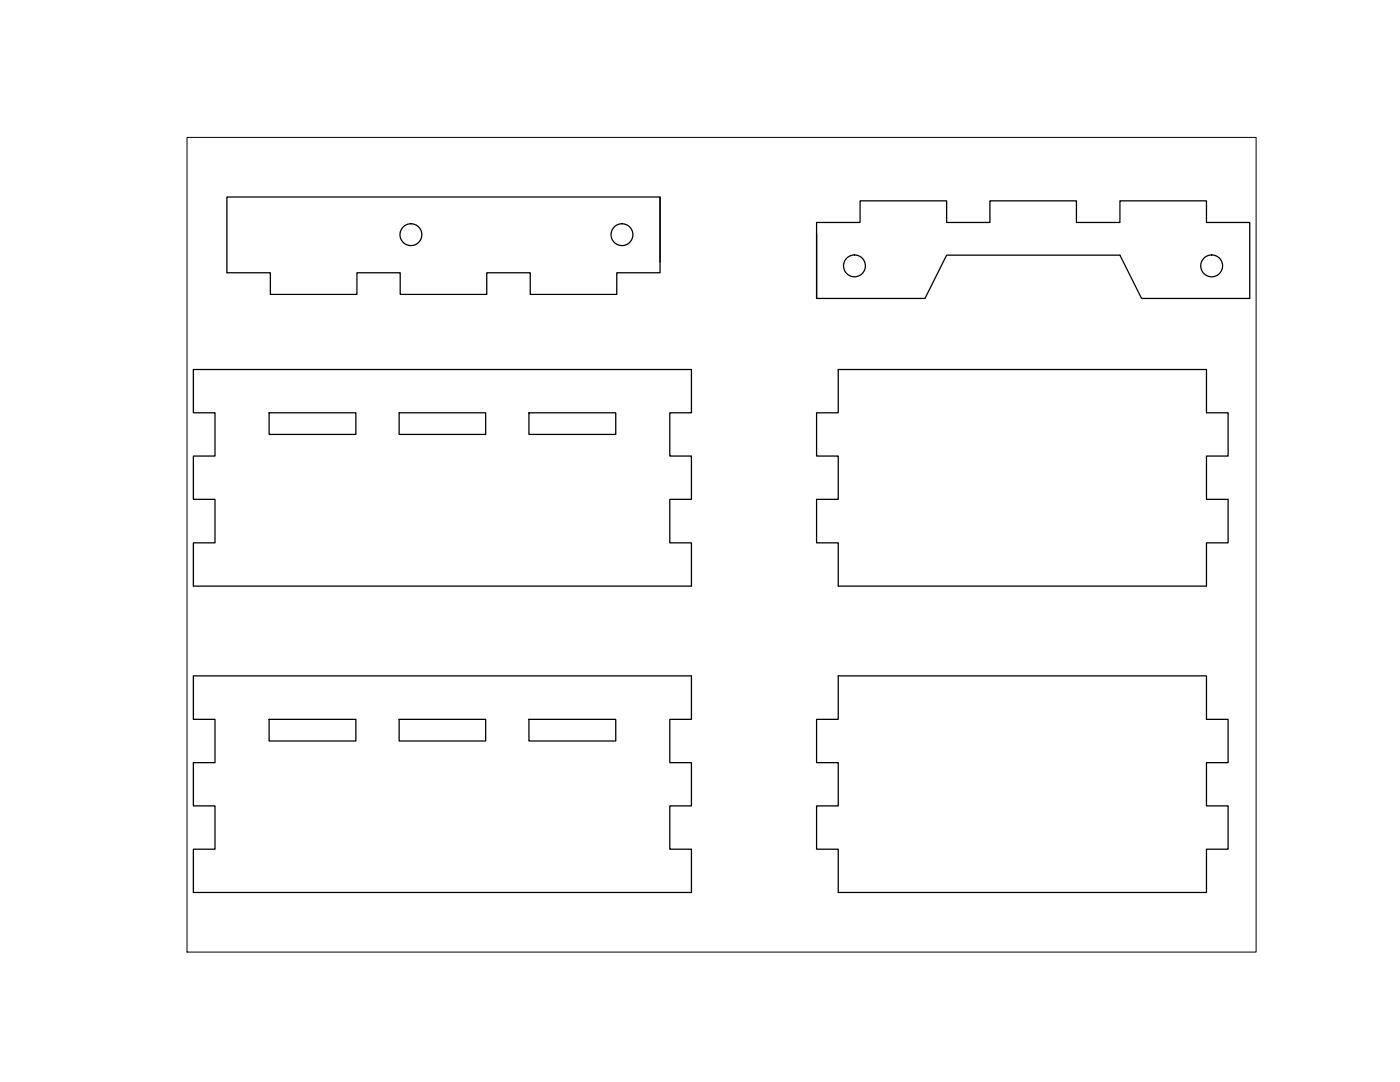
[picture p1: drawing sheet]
<svg xmlns="http://www.w3.org/2000/svg" width="279mm" height="216mm" viewBox="0 0 279 216" stroke-linecap="round" stroke-linejoin="round" font-family="sans-serif">
<!-- layer: 0 -->
<g fill="none" stroke="#000" stroke-width=".25">
<path d="M131.7 39.3v15.1h-8.6v4.3h-17.3v-4.3h-8.7v4.3h-17.2v-4.3h-8.7v4.3h-17.2v-4.3h-8.7v-15.1h86.4v13M163 46.6v12.9h21.6l4.3-8.6h34.6l4.3 8.6h21.6v-15.1h-8.6v-4.3h-17.3v4.3h-8.7v-4.3h-17.2v4.3h-8.7v-4.3h-17.3v4.3h-8.6v15.1M38.6 73.7h99.4v8.7h-4.3v8.6h4.3v8.6h-4.3v8.7h4.3v8.7h-99.4v-8.7h4.3v-8.7h-4.3v-8.6h4.3v-8.6h-4.3zM167.3 73.7h73.5v8.7h4.3v8.6h-4.3v8.6h4.3v8.7h-4.3v8.7h-73.5v-8.7h-4.3v-8.7h4.3v-8.6h-4.3v-8.6h4.3zM53.7 82.4h17.3v4.3h-17.3zM79.7 82.4h17.2v4.3h-17.2zM105.6 82.4h17.3v4.3h-17.3zM38.6 134.9h99.4v8.6h-4.3v8.7h4.3v8.6h-4.3v8.6h4.3v8.7h-99.4v-8.7h4.3v-8.6h-4.3v-8.6h4.3v-8.7h-4.3zM167.3 134.9h73.5v8.6h4.3v8.7h-4.3v8.6h4.3v8.6h-4.3v8.7h-73.5v-8.7h-4.3v-8.6h4.3v-8.6h-4.3v-8.7h4.3zM53.7 143.5h17.3v4.4h-17.3zM79.7 143.5h17.2v4.4h-17.2zM105.6 143.5h17.3v4.4h-17.3z"/>
<circle cx="82" cy="46.8" r="2.18"/>
<circle cx="124.1" cy="46.8" r="2.18"/>
<circle cx="170.5" cy="53.1" r="2.18"/>
<circle cx="241.8" cy="53.1" r="2.18"/>
</g>
<path d="M37.3 27.4h213.4v162.6h-213.4z" fill="none" stroke="#000" stroke-width=".2"/>
</svg>
